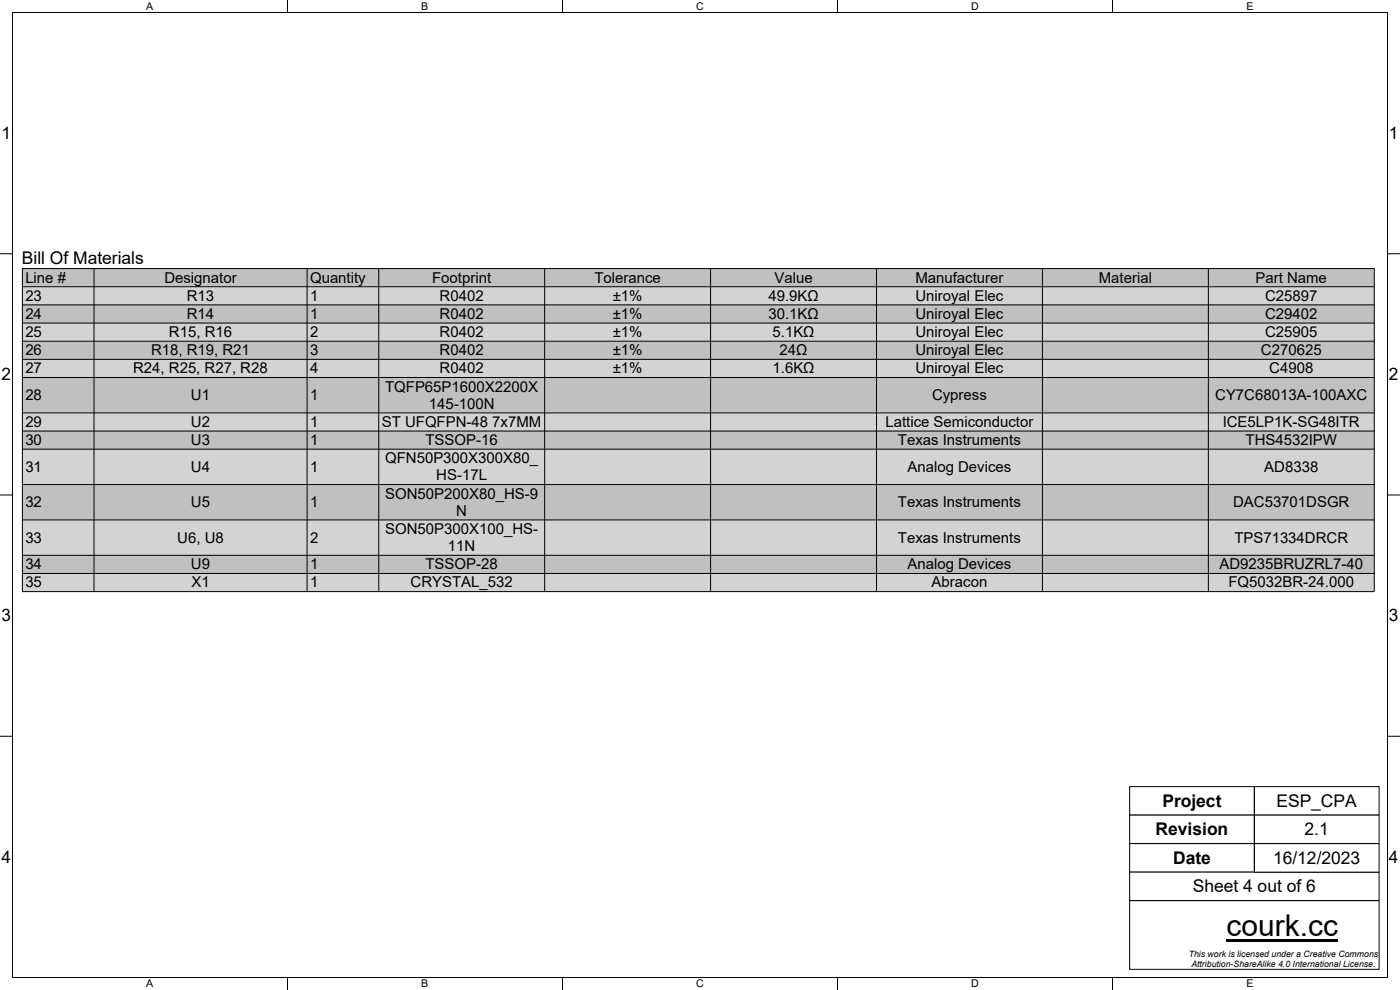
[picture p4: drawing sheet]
<svg xmlns="http://www.w3.org/2000/svg" width="297mm" height="210mm" viewBox="0 0 297 210" stroke-linecap="round" stroke-linejoin="round" font-family="sans-serif">
<defs><g id="words">
<text font-size="6.3" x="260.2" y="198.5">courk.cc</text>
<g font-size="3.7">
<text x="4.6" y="56">Bill Of Materials</text>
<text x="246.6" y="171.1">Project</text>
<text x="270.8" y="171.1">ESP_CPA</text>
<text x="245.2" y="177.2">Revision</text>
<text x="276.8" y="177.2">2.1</text>
<text x="248.9" y="183.2">Date</text>
<text x="270.1" y="183.2">16/12/2023</text>
<text x="253" y="189.2">Sheet 4 out of 6</text>
</g>
<g font-size="3.6">
<text x=".3" y="29.4">1</text>
<text x="294.7" y="29.4">1</text>
<text x=".3" y="80.6">2</text>
<text x="294.7" y="80.6">2</text>
<text x=".3" y="131.8">3</text>
<text x="294.7" y="131.8">3</text>
<text x=".3" y="183">4</text>
<text x="294.7" y="183">4</text>
</g>
<g font-size="3.2">
<text x="5.4" y="59.9">Line #</text>
<text x="34.9" y="59.9">Designator</text>
<text x="65.8" y="59.9">Quantity</text>
<text x="91.7" y="59.9">Footprint</text>
<text x="126.1" y="59.9">Tolerance</text>
<text x="164.3" y="59.9">Value</text>
<text x="194.2" y="59.9">Manufacturer</text>
<text x="233.1" y="59.9">Material</text>
<text x="266.4" y="59.9">Part Name</text>
<text x="5.4" y="63.8">23</text>
<text x="39.6" y="63.8">R13</text>
<text x="65.8" y="63.8">1</text>
<text x="93.3" y="63.8">R0402</text>
<text x="130" y="63.8">±1%</text>
<text x="163" y="63.8">49.9KΩ</text>
<text x="194.2" y="63.8">Uniroyal Elec</text>
<text x="268.4" y="63.8">C25897</text>
<text x="5.4" y="67.6">24</text>
<text x="5.4" y="71.5">25</text>
<text x="35.8" y="71.5">R15, R16</text>
<text x="39.6" y="67.6">R14</text>
<text x="65.8" y="67.6">1</text>
<text x="65.8" y="71.5">2</text>
<text x="93.3" y="67.6">R0402</text>
<text x="93.3" y="71.5">R0402</text>
<text x="130" y="67.6">±1%</text>
<text x="130" y="71.5">±1%</text>
<text x="163" y="67.6">30.1KΩ</text>
<text x="163.9" y="71.5">5.1KΩ</text>
<text x="194.2" y="67.6">Uniroyal Elec</text>
<text x="194.2" y="71.5">Uniroyal Elec</text>
<text x="268.4" y="67.6">C29402</text>
<text x="268.4" y="71.5">C25905</text>
<text x="5.4" y="75.4">26</text>
<text x="32" y="75.4">R18, R19, R21</text>
<text x="65.8" y="75.4">3</text>
<text x="93.3" y="75.4">R0402</text>
<text x="130" y="75.4">±1%</text>
<text x="165.4" y="75.4">24Ω</text>
<text x="194.2" y="75.4">Uniroyal Elec</text>
<text x="267.5" y="75.4">C270625</text>
<text x="5.4" y="79.2">27</text>
<text x="28.3" y="79.2">R24, R25, R27, R28</text>
<text x="65.8" y="79.2">4</text>
<text x="81.7" y="83.1">TQFP65P1600X2200X</text>
<text x="93.3" y="79.2">R0402</text>
<text x="130" y="79.2">±1%</text>
<text x="163.9" y="79.2">1.6KΩ</text>
<text x="194.2" y="79.2">Uniroyal Elec</text>
<text x="269.3" y="79.2">C4908</text>
<text x="5.4" y="84.9">28</text>
<text x="40.5" y="84.9">U1</text>
<text x="65.8" y="84.9">1</text>
<text x="91" y="86.7">145-100N</text>
<text x="197.7" y="84.9">Cypress</text>
<text x="257.8" y="84.9">CY7C68013A-100AXC</text>
<text x="5.4" y="90.6">29</text>
<text x="5.4" y="94.4">30</text>
<text x="40.5" y="90.6">U2</text>
<text x="40.5" y="94.4">U3</text>
<text x="65.8" y="90.6">1</text>
<text x="65.8" y="94.4">1</text>
<text x="81" y="90.6">ST UFQFPN-48 7x7MM</text>
<text x="90.3" y="94.4">TSSOP-16</text>
<text x="187.8" y="90.6">Lattice Semiconductor</text>
<text x="190.5" y="94.4">Texas Instruments</text>
<text x="259.4" y="90.6">ICE5LP1K-SG48ITR</text>
<text x="264.2" y="94.4">THS4532IPW</text>
<text x="5.4" y="100.1">31</text>
<text x="40.5" y="100.1">U4</text>
<text x="65.8" y="100.1">1</text>
<text x="81.7" y="98.3">QFN50P300X300X80_</text>
<text x="92.6" y="101.9">HS-17L</text>
<text x="192.5" y="100.1">Analog Devices</text>
<text x="268.2" y="100.1">AD8338</text>
<text x="5.4" y="107.6">32</text>
<text x="40.5" y="107.6">U5</text>
<text x="65.8" y="107.6">1</text>
<text x="81.7" y="105.8">SON50P200X80_HS-9</text>
<text x="190.5" y="107.6">Texas Instruments</text>
<text x="261.6" y="107.6">DAC53701DSGR</text>
<text x="81.7" y="113.3">SON50P300X100_HS-</text>
<text x="96.8" y="109.4">N</text>
<text x="5.4" y="115.1">33</text>
<text x="37.6" y="115.1">U6, U8</text>
<text x="65.8" y="115.1">2</text>
<text x="95" y="116.9">11N</text>
<text x="190.5" y="115.1">Texas Instruments</text>
<text x="261.9" y="115.1">TPS71334DRCR</text>
<text x="5.4" y="120.8">34</text>
<text x="5.4" y="124.6">35</text>
<text x="40.5" y="120.8">U9</text>
<text x="40.6" y="124.6">X1</text>
<text x="65.8" y="120.8">1</text>
<text x="65.8" y="124.6">1</text>
<text x="87.1" y="124.6">CRYSTAL_532</text>
<text x="90.3" y="120.8">TSSOP-28</text>
<text x="192.5" y="120.8">Analog Devices</text>
<text x="197.6" y="124.6">Abracon</text>
<text x="258.7" y="120.8">AD9235BRUZRL7-40</text>
<text x="260.6" y="124.6">FQ5032BR-24.000</text>
</g>
<g font-size="2.3">
<text x="31" y="2.1">A</text>
<text x="89.4" y="2.1">B</text>
<text x="147.7" y="2.1">C</text>
<text x="206" y="2.1">D</text>
<text x="264.4" y="2.1">E</text>
<text x="31" y="209.5">A</text>
<text x="89.4" y="209.5">B</text>
<text x="147.7" y="209.5">C</text>
<text x="206" y="209.5">D</text>
<text x="264.4" y="209.5">E</text>
</g>
<g font-size="1.9">
<text x="252.2" y="203">This work is licensed under a Creative Commons</text>
<text x="252.7" y="205.2">Attribution-ShareAlike 4.0 International License.</text>
</g>
</g></defs>
<g fill="none" stroke="#000" stroke-width=".21">
<path d="M2.6 2.6h291.8v204.8h-291.8zM61 0v2.6M119.3 0v2.6M177.7 0v2.6M236 0v2.6M0 53.8h2.6M294.4 53.8h2.6M0 105h2.6M294.4 105h2.6M0 156.2h2.6M294.4 156.2h2.6M61 207.4v2.6"/>
<path d="M119.3 207.4v2.6M177.7 207.4v2.6M236 207.4v2.6"/>
</g>
<path d="M239.7 167h26.3v5.8h-26.3z" fill="#fff"/>
<path d="M266.1 166.9v6h-26.5" fill="none" stroke="#000" stroke-width=".21"/>
<path d="M239.7 173h26.3v5.9h-26.3z" fill="#fff"/>
<path d="M239.6 172.9h26.5v6.1h-26.5" fill="none" stroke="#000" stroke-width=".21"/>
<path d="M239.7 179.1h26.3v5.8h-26.3z" fill="#fff"/>
<path d="M239.6 179h26.5v6h-26.5" fill="none" stroke="#000" stroke-width=".21"/>
<path d="M239.7 185.1h52.8v5.8h-52.8z" fill="#fff"/>
<path d="M239.6 185h53M239.6 191h53" fill="none" stroke="#000" stroke-width=".21"/>
<path d="M239.7 191.1h52.8v14.4h-52.8z" fill="#fff"/>
<path d="M239.6 191h53" fill="none" stroke="#000" stroke-width=".21"/>
<path d="M266.2 167h26.3v5.8h-26.3z" fill="#fff"/>
<path d="M266.1 166.9v6h26.5" fill="none" stroke="#000" stroke-width=".21"/>
<path d="M266.2 173h26.3v5.9h-26.3z" fill="#fff"/>
<path d="M292.6 172.9h-26.5v6.1h26.5" fill="none" stroke="#000" stroke-width=".21"/>
<path d="M266.2 179.1h26.3v5.8h-26.3z" fill="#fff"/>
<path d="M239.6 166.9h53v38.7h-53zM292.6 179h-26.5v6h26.5" fill="none" stroke="#000" stroke-width=".21"/>
<path d="M260.2 199.2h23.7v.4h-23.7z" fill="#000"/>
<path d="M4.7 57h286.8v3.8h-286.8z" fill="#c0c0c0"/>
<path d="M4.7 60.8h286.8v3.9h-286.8z" fill="#d3d3d3"/>
<path d="M4.7 64.7h286.8v3.8h-286.8z" fill="#c0c0c0"/>
<path d="M4.7 68.5h286.8v3.9h-286.8z" fill="#d3d3d3"/>
<path d="M4.7 72.4h286.8v3.8h-286.8z" fill="#c0c0c0"/>
<path d="M4.7 76.2h286.8v3.9h-286.8z" fill="#d3d3d3"/>
<path d="M4.7 80.1h286.8v7.5h-286.8z" fill="#c0c0c0"/>
<path d="M4.7 87.6h286.8v3.8h-286.8z" fill="#d3d3d3"/>
<path d="M4.7 91.4h286.8v3.9h-286.8z" fill="#c0c0c0"/>
<path d="M4.7 95.3h286.8v7.5h-286.8z" fill="#d3d3d3"/>
<path d="M4.7 102.8h286.8v7.5h-286.8z" fill="#c0c0c0"/>
<path d="M4.7 110.3h286.8v7.5h-286.8z" fill="#d3d3d3"/>
<path d="M4.7 117.8h286.8v3.8h-286.8z" fill="#c0c0c0"/>
<path d="M4.7 121.6h286.8v3.9h-286.8z" fill="#d3d3d3"/>
<g fill="none" stroke="#000" stroke-width=".21">
<path d="M19.9 57v68.4M65.1 57v68.4M80.3 57v68.4M115.5 57v68.4M150.7 57v68.4M185.9 57v68.4M221.1 57v68.4M256.3 57v68.4M291.4 57h-286.7v68.4M291.5 57v68.4M4.7 60.8h286.7M4.7 64.7h286.7"/>
<path d="M4.7 68.5h286.7M4.7 72.4h286.7M4.7 76.2h286.7M4.7 80.1h286.7M4.7 87.6h286.7M4.7 91.4h286.7M4.7 95.3h286.7M4.7 102.8h286.7M4.7 110.3h286.7M4.7 117.8h286.7M4.7 121.6h286.7M4.7 125.5h286.7"/>
</g>
<use href="#words"/>
</svg>
